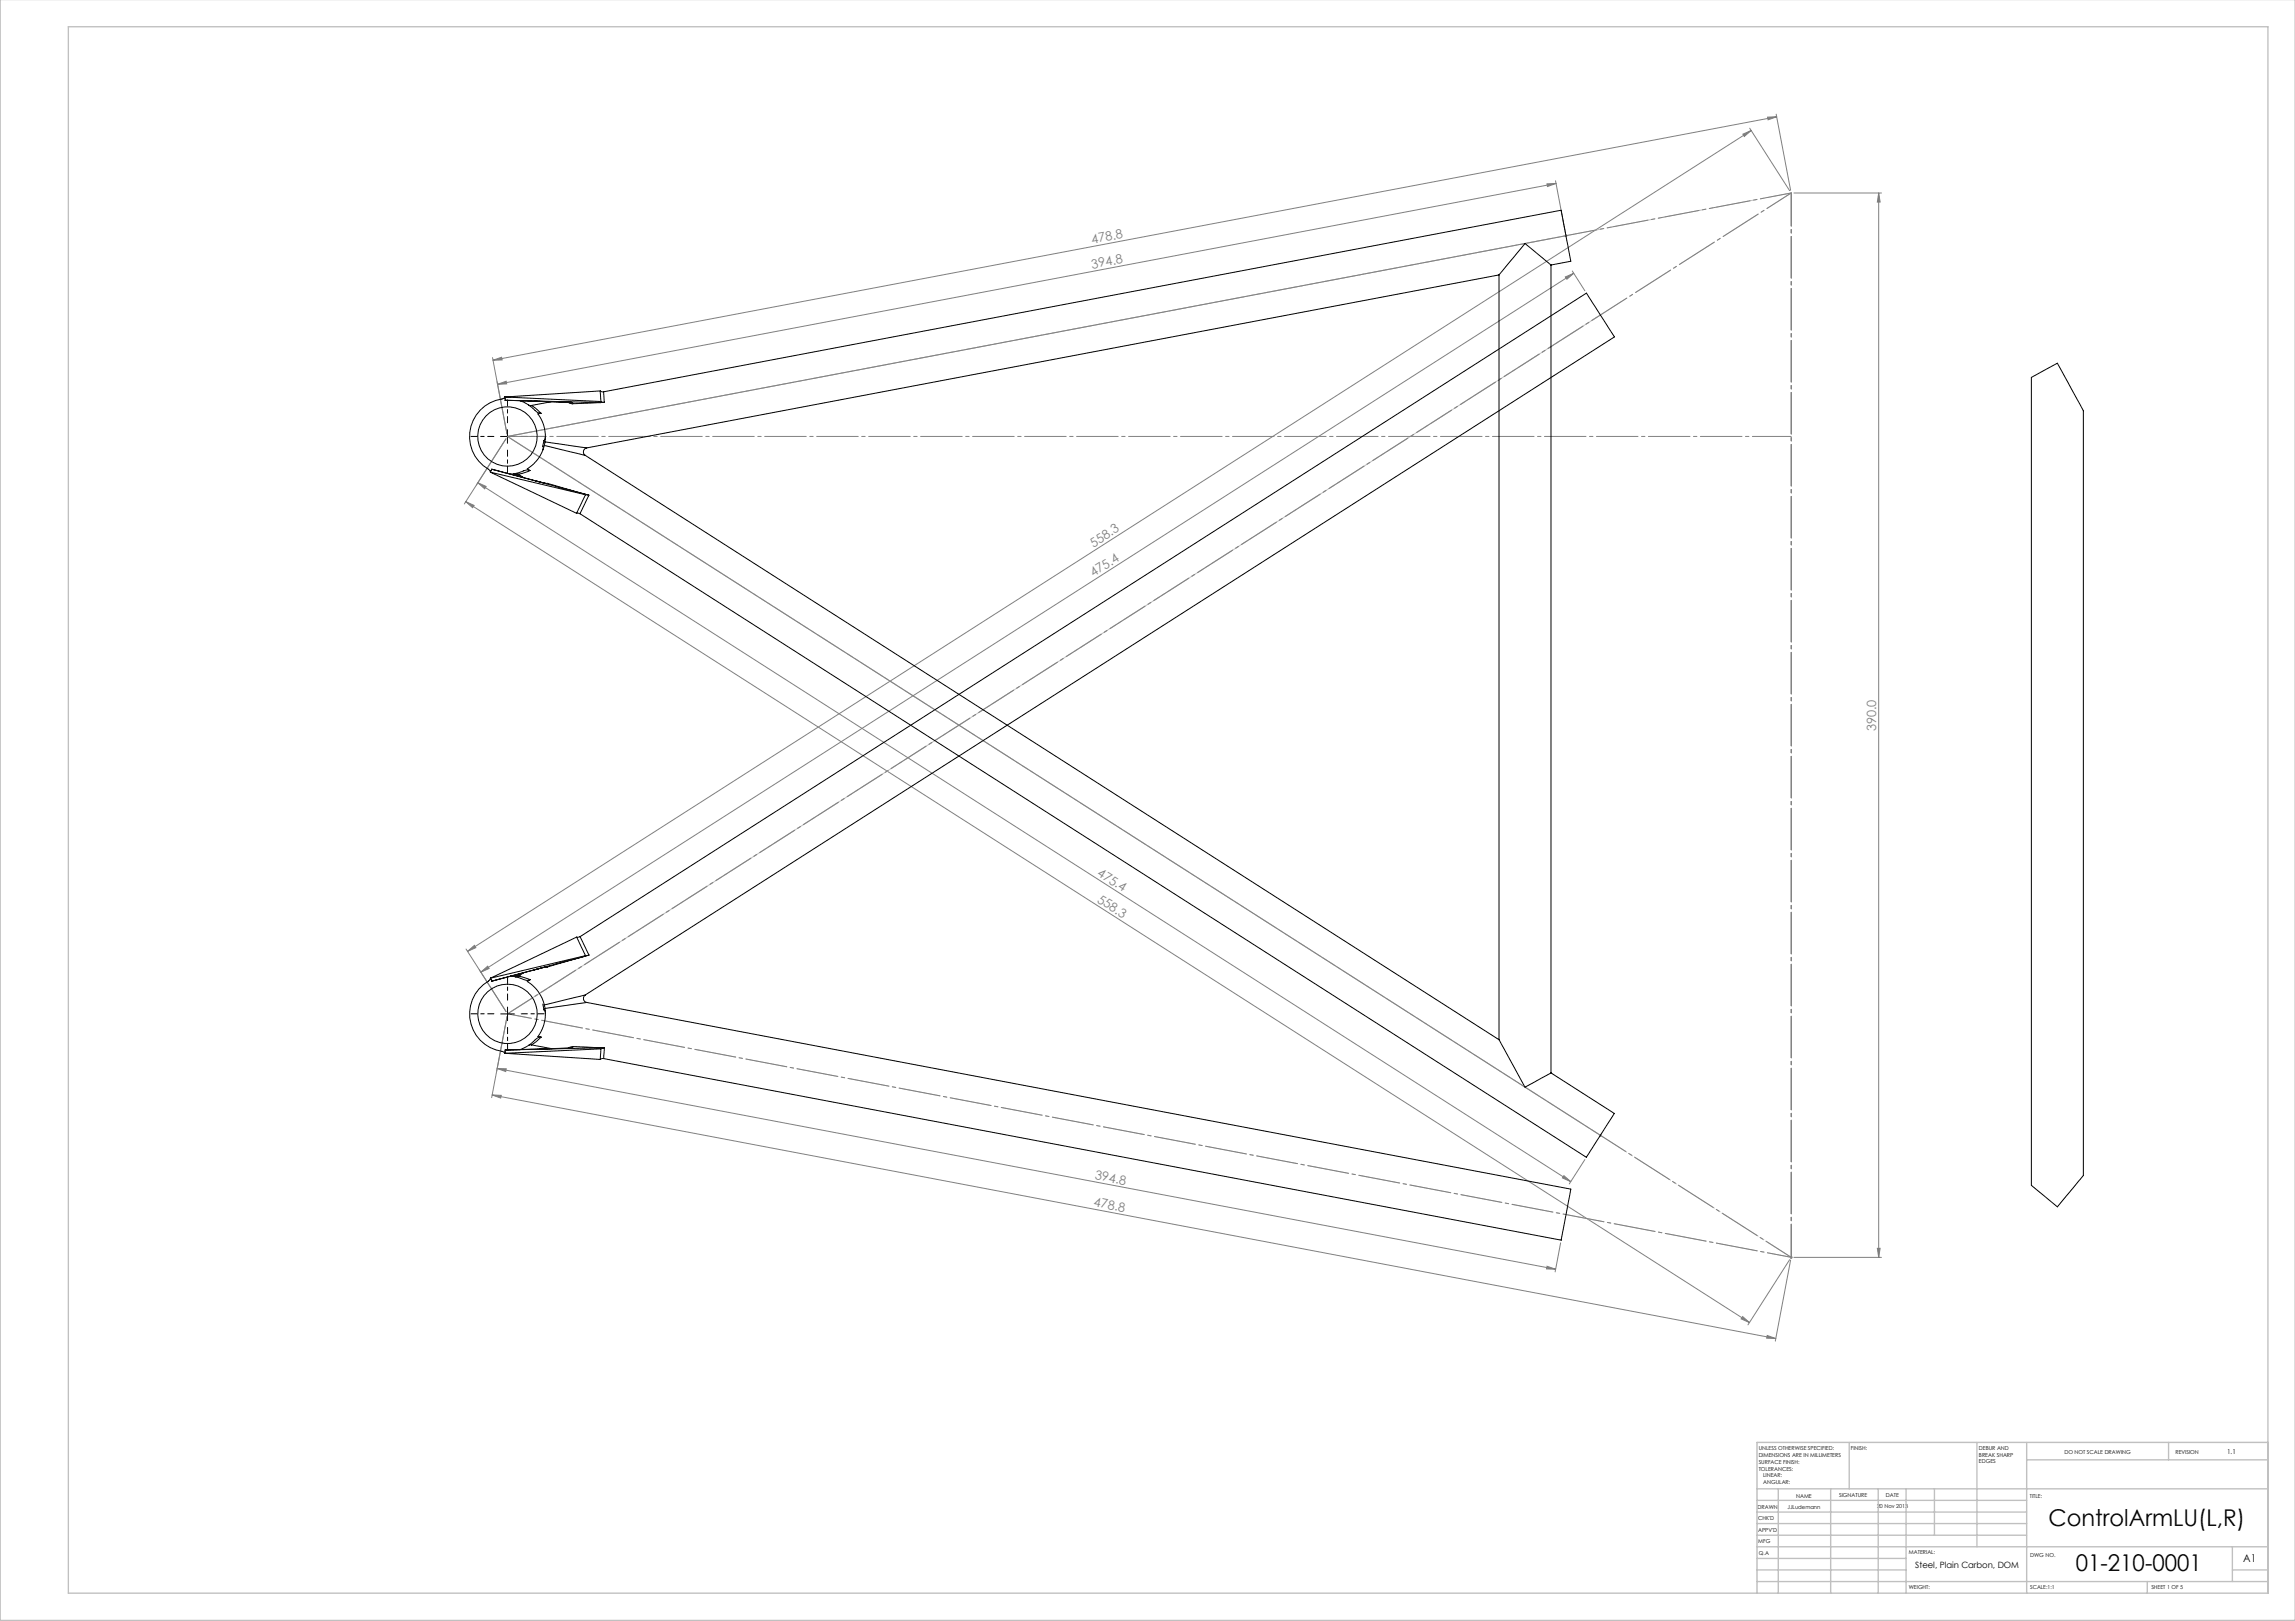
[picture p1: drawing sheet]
<svg xmlns="http://www.w3.org/2000/svg" width="841mm" height="594mm" viewBox="0 0 841 594" stroke-linecap="round" stroke-linejoin="round" font-family="sans-serif">
<defs><g id="words">
<g font-size="8.5">
<text x="750.7" y="559.1">ControlArmLU(L,R)</text>
<text x="760.7" y="575.5">01-210-0001</text>
</g>
<g font-size="4.7" fill="#808080">
<text x="400.2" y="89.3" transform="rotate(-11 400.2 89.3)">478.8</text>
<text x="400.2" y="98.4" transform="rotate(-11 400.2 98.4)">394.8</text>
<text x="400.7" y="200.7" transform="rotate(-33 400.7 200.7)">558.3</text>
<text x="400.7" y="211.5" transform="rotate(-33 400.7 211.5)">475.4</text>
<text x="687.5" y="268" transform="rotate(-90 687.5 268)">390.0</text>
<text x="401.8" y="320.6" transform="rotate(33 401.8 320.6)">475.4</text>
<text x="401.8" y="330.4" transform="rotate(33 401.8 330.4)">558.3</text>
<text x="401" y="432" transform="rotate(11 401 432)">394.8</text>
<text x="400.6" y="442" transform="rotate(11 400.6 442)">478.8</text>
</g>
<text font-size="3.9" x="822" y="572.4">A1</text>
<text font-size="3.2" x="701.8" y="574.7">Steel, Plain Carbon, DOM</text>
<text font-size="2.5" x="816.1" y="532.9">1.1</text>
<g font-size="2">
<text x="644.5" y="531.4">UNLESS OTHERWISE SPECIFIED:</text>
<text x="644.5" y="533.9">DIMENSIONS ARE IN MILLIMETERS</text>
<text x="678.2" y="531.4">FINISH:</text>
<text x="725.2" y="531.3">DEBUR AND</text>
<text x="725.2" y="533.8">BREAK SHARP</text>
<text x="756.5" y="532.8">DO NOT SCALE DRAWING</text>
<text x="797.2" y="533">REVISION</text>
<text x="644.5" y="536.4">SURFACE FINISH:</text>
<text x="644.5" y="538.9">TOLERANCES:</text>
<text x="725.2" y="536.3">EDGES</text>
<text x="646.1" y="541.4">LINEAR:</text>
<text x="646.1" y="543.9">ANGULAR:</text>
<text x="658.2" y="548.8">NAME</text>
<text x="673.9" y="548.7">SIGNATURE</text>
<text x="691.1" y="548.7">DATE</text>
<text x="743.8" y="549">TITLE:</text>
<text x="644.1" y="552.9">DRAWN</text>
<text x="644.3" y="557.1">CHK'D</text>
<text x="655" y="552.9">JJLudemann</text>
<text x="687.8" y="552.7">20 Nov 2013</text>
<text x="644.3" y="561.2">APPV'D</text>
<text x="644.3" y="565.6">MFG</text>
<text x="644.5" y="569.9">Q.A</text>
<text x="699.5" y="569.3">MATERIAL:</text>
<text x="744" y="570.4">DWG NO.</text>
<text x="699.5" y="582.3">WEIGHT:</text>
<text x="744" y="582.4">SCALE:1:1</text>
<text x="788.4" y="582.4">SHEET 1 OF 5</text>
</g>
</g></defs>
<g fill="none" stroke="#808080" stroke-width=".37">
<path d="M638.7 49.2l3-1.4-2.5 2.2zM641.2 47l14.6 22.9M641.7 47.8l-470.4 300.8M647.7 42.9l3.4-.1-3.2 1.1zM650.9 41.8l5.3 27.9M651.1 42.8l-470.4 89.2M566.9 67.4l3.3-.2-3.1 1.2zM570 66.2l3.7 19.2M570.2 67.2l-387.9 73.6M657.4 70.7h32.1M688.4 70.7l.6 3.3h-1zM688.4 70.7v390.1"/>
<path d="M573.3 86.4h1.1M573.5 86l.7 .7M573.8 85.9v1M573.8 86.4l-387.9 73.5 400.6 256.1M574.2 86l-.7 .7M576.2 99.3l4.6 7.3M573.6 101.5l3.1-1.4-2.5 2.2zM576.7 100.1l-400.5 256.1M180.5 131l5.3 28M180.7 132l3.1-1.1 .2 1zM182.3 140.8l3.2-1.1 .2 1zM175.1 176.9l400.5 256.1"/>
<path d="M175.1 176.9l3.1 1.4-.6 .8zM185.4 160.8l-15.3 23.9M170.7 183.8l3 1.4-.5 .8zM170.7 183.8l470.4 300.8M170.8 347.8l14.7 22.9M171.3 348.6l2.5-2.2 .6 .9zM176.2 356.2l2.5-2.2 .5 .9zM185.8 372.5l-5.6 29.7M182.2 391.5l387.9 73.6M182.2 391.5l3.3 .1-.2 1.1zM180.3 401.2l3.4 .2-.2 1zM180.3 401.2l470.4 89.3"/>
<path d="M585.9 416h1.1M586.1 415.7l.7 .7M586.5 415.5v1.1M586.8 415.7l-.7 .7M573.1 430.8l2.5 2.2-3-1.3zM580.8 424.9l-5.7 8.9M571.9 455.4l-2 10.7M688 457.4h1l-.6 3.4zM566.9 464l3.2 1.1-3.4-.1zM655.8 461.6l-15.3 23.9M655.9 460.8h1M656 460.4l.7 .7"/>
<path d="M656.2 461.7l-5.6 29.7M656.4 460.3v.9M656.7 460.4l-.7 .7M657.4 460.8h32.1M638.6 482.5l2.5 2.1-3.1-1.3zM647.6 489.4l3.1 1.1-3.3-.1z"/>
</g>
<path d="M186 159.9l470.4-89.2" fill="none" stroke="#c0c0c0" stroke-width=".37" stroke-dasharray="15.2 1.3 1.3 1.3" stroke-dashoffset="6.3"/>
<path d="M656.4 70.7v390" fill="none" stroke="#c0c0c0" stroke-width=".37" stroke-dasharray="15.2 1.3 1.3 1.3" stroke-dashoffset="3.1"/>
<path d="M656.4 70.7l-470.4 300.8M656.4 460.7l-470.4-300.8" fill="none" stroke="#c0c0c0" stroke-width=".37" stroke-dasharray="15.2 1.3 1.3 1.3" stroke-dashoffset="4.7"/>
<path d="M186 371.5l470.4 89.2" fill="none" stroke="#c0c0c0" stroke-width=".37" stroke-dasharray="15.2 1.3 1.3 1.3" stroke-dashoffset="6.4"/>
<path d="M186 159.9l387.9-73.5" fill="none" stroke="#c0c0c0" stroke-width=".37" stroke-dasharray="15.2 1.3 1.3 1.3" stroke-dashoffset=".7"/>
<path d="M586.5 115.4l-400.5 256.1M186 159.9l400.5 256.1" fill="none" stroke="#c0c0c0" stroke-width=".37" stroke-dasharray="15.2 1.3 1.3 1.3" stroke-dashoffset="-1.5"/>
<g fill="none" stroke="#c0c0c0" stroke-width=".5">
<path d="M.1 0v593.8h841M25 9.8h806.1v574h-806.1zM677.7 528.6v17M724.5 528.6v38.2M742.7 528.6v55.2M742.7 534.9h88.4M794.7 528.6v6.3M831.1 528.6h-187.2v55.2M643.9 545.6h187.2M643.9 558.3h98.8M643.9 554.1h98.8M643.9 549.8h98.8"/>
<path d="M651.7 545.6v38.2M670.8 545.6v38.2M688.3 545.6v38.2M698.5 545.6v38.2M708.9 545.6v17M643.9 579.5h187.2M643.9 562.6h98.8M643.9 575.3h54.6M643.9 571.1h54.6M643.9 566.8h187.2M786.9 579.5v4.3M818.1 575.3h13"/>
<path d="M818.1 566.8v12.7"/>
</g>
<path d="M181 159.9h-8.4M186 154.9v-8.4M191 159.9h8.4M186 164.9v8.4M181 371.5h-8.4M186 376.5v8.4M186 366.5v-8.4M191 371.5h8.4" fill="none" stroke="#000" stroke-width=".37" stroke-dasharray="15.2 1.3 1.3 1.3" stroke-dashoffset="12.9"/>
<path d="M183.4 159.9h5.1M185.9 157.4v5M183.5 371.5h5M186 369v5" fill="none" stroke="#000" stroke-width=".37"/>
<path d="M186 159.9h470.4" fill="none" stroke="#808080" stroke-width=".37" stroke-dasharray="15.2 1.3 1.3 1.3" stroke-dashoffset="1"/>
<path d="M656.4 70.7v390M656.4 460.7v-390" fill="none" stroke="#808080" stroke-width=".37" stroke-dasharray="15.2 1.3 1.3 1.3" stroke-dashoffset="3.1"/>
<path d="M573.9 86.4l82.5-15.7" fill="none" stroke="#808080" stroke-width=".37" stroke-dasharray="15.2 1.3 1.3 1.3" stroke-dashoffset="3.7"/>
<path d="M586.5 416l69.9 44.7" fill="none" stroke="#808080" stroke-width=".37" stroke-dasharray="15.2 1.3 1.3 1.3" stroke-dashoffset="4.2"/>
<path d="M186 371.5l470.4 89.2" fill="none" stroke="#808080" stroke-width=".37" stroke-dasharray="15.2 1.3 1.3 1.3" stroke-dashoffset="6.3"/>
<path d="M656.4 70.7l-470.4 300.8" fill="none" stroke="#808080" stroke-width=".37" stroke-dasharray="15.2 1.3 1.3 1.3" stroke-dashoffset="4.7"/>
<g fill="#808080">
<path d="M638.6 482.5l2.5 2.1-3.1-1.3zM170.7 183.8l3 1.4-.5 .8z"/>
<path d="M182.3 140.8l3.2-1.1 .2 1zM566.9 67.4l3.3-.2-3.1 1.2z"/>
<path d="M180.7 132l3.1-1.1 .2 1zM647.7 42.9l3.4-.1-3.2 1.1z"/>
<path d="M638.7 49.2l3-1.4-2.5 2.2zM171.3 348.6l2.5-2.2 .6 .9z"/>
<path d="M688.4 70.7l.6 3.3h-1zM688 457.4h1l-.6 3.4z"/>
<path d="M180.3 401.2l3.4 .2-.2 1zM647.6 489.4l3.1 1.1-3.3-.1z"/>
<path d="M176.2 356.2l2.5-2.2 .5 .9zM573.6 101.5l3.1-1.4-2.5 2.2z"/>
<path d="M175.1 176.9l3.1 1.4-.6 .8zM573.1 430.8l2.5 2.2-3-1.3z"/>
<path d="M182.2 391.5l3.3 .1-.2 1.1zM566.9 464l3.2 1.1-3.4-.1z"/>
</g>
<g fill="none" stroke="#000" stroke-width=".37">
<path d="M568.4 97.1l7.2-1.4-3.5-18.7-350.9 66.6M568.4 97.1l-9.6-7.9-9.5 11.5M568.4 97.1v296.1M549.3 100.7l-334.3 63.4M549.3 100.7v280.3M744.4 138.3l9.5-5.2 9.5 17.4v280.2l-9.5 11.5-9.5-7.8zM185 145.5l34.9-2.2 .3 3.8M185 145.5l-.4 .5a14.1 14.1 0 0 0-12.3 11.3 14.1 14.1 0 0 0 7.2 15.1l.2 .6M185 145.5l.1 1.2M185 145.5l35.2 1.6M185.1 146.7h1.2a8.9 8.9 0 0 1 6.5 1.1l2.7 2.1a3.3 3.3 0 0 0 2.8 1.5M185.1 146.7l35.1 .8"/>
<path d="M190.6 146.9l5.4 .1M193.6 148.4l1.1 .2M194.7 148.6l1.7 1.1 1.9 1.7M196 147l13 .4M198.3 151.4l-1.2 .3a13.8 13.8 0 0 1 2.6 10.2M202 147.2l-7.3 1.4M209 147.4l.5 .2-1.2-.1 1.5 .4M209 147.4l.8 .2v.3M209 147.4h.1M220 143.3l1.2 .3M220.2 147.5l-10.4 .4M220.2 147.1l1.3 .4"/>
<path d="M221.2 143.6l.3 3.9M221.5 147.5h-1.3M179.7 173l31.6 15.1 3.3-6.8M179.7 173l34.9 8.3M180.2 171.9l7 1.9M180.2 171.9l34.4 9.2M180.2 171.9l-.5 1.1M187.2 173.8l12.4 3.3M188.1 173.7l2.5 .6M188.2 173.7l2.3 .5M188.9 173.5l1 .3M190 173.8l1.8 1.2"/>
<path d="M194.2 172.4a8 8 0 0 0-4.6 .9l-2.4 .5M194.2 172.4l-4.2 1.3M199.5 163.2a13.8 13.8 0 0 1-6.3 8.6l1 .6M199.5 163.2l15 3.7M199.6 177.1l.7 .1M199.6 177.1h1M199.6 177.1h.1M199.7 161.9l-.2 1.3M199.7 161.9l15.3 2.2M199.8 160.2v.3a5.8 5.8 0 0 0-.7 3.7l-.2 .7M200.6 177.1l14 4M200.6 177.1l-.5 .1"/>
<path d="M214.5 166.9l334.8 214.1M215 164.1a1.5 1.5 0 0 0-1.2 1.2 1.5 1.5 0 0 0 .7 1.6M211.4 188.1h.9l369 236 10.3-16.1-23.2-14.8M214.6 181.3l1.2 .2M214.6 181.1l1.2 .4M215.8 181.5l-3.2 6.6M179.7 358.5l-.2 .6a14.1 14.1 0 0 0-7.2 15.1 14.1 14.1 0 0 0 12.3 11.3l.4 .5M179.7 358.5l.5 1M187.2 357.7l-7 1.8M187.2 357.7l4.1 1a2.97 2.97 0 0 0 2.9 .3M190 357.7l4.2 1.3M190.7 357.2l-2.5 .6 2.3-.5"/>
<path d="M191.8 356.5l-1.9 1.2-1 .3M194.2 359l-1 .7a13.5 13.5 0 0 1 6.3 8.6M199.7 354.4h.1M199.7 354.4l-3.9 1M199.7 354.4l-12.5 3.3M200.2 354.3h.4M200.3 354.3l-.6 .1M200.6 354.3l-.9 .1M212.5 343.2l-1.1 .2M212.5 343.2l368.8-235.8 10.3 16.1-377.1 241.1M212.6 343.4l3.2 6.6M214.6 350.2l-3.3-6.8-31.6 15.1"/>
<path d="M214.6 350.2l-34.9 8.3M214.6 350.3l-14 4M214.6 350.3l-34.4 9.2M215.8 350l-1.2 .3M215.8 350l-1.2 .2M198.9 367.9l.4 2.2 .4 .3 .2 .9M199.5 368.3l.2 1.2M199.7 369.5a14.3 14.3 0 0 1-2.6 10.3l1.2 .2M214.5 364.6a1.51 1.51 0 0 0-.7 1.5 1.51 1.51 0 0 0 1.2 1.2M214.5 364.6l-15 3.7M215 367.3l360.6 68.4-3.5 18.7-350.9-66.5M215 367.3l-15.3 2.2"/>
<path d="M185.1 384.8l-.1 1.2M194.8 382.9l-1.1 .2M194.8 382.9l7.2 1.3M198.3 380a3.2 3.2 0 0 0-2.8 1.6l-2.7 2a9.1 9.1 0 0 1-6.5 1.2h-1.2M198.3 380l-3.5 2.9M209 384.1l-11.1 .3M209 384.1l-18.4 .5M209 384.1h.1M209.8 383.5l-1.5 .5 1.2-.1-.5 .2M209.8 383.5l10.4 .5M209.8 383.5v.4l-.8 .2M220.2 384.3l-.2 3.9-35-2.2"/>
<path d="M220.2 384.3l-35.2 1.7M220.2 384h1.3M220.2 384l-35.1 .8M221.2 387.9l-1.2 .3M221.5 384l-1.3 .3M221.5 384l-.3 3.9M549.3 381l9.5 17.4 9.6-5.2"/>
<circle cx="186" cy="160" r="10.9"/>
<circle cx="186" cy="371.5" r="10.9"/>
</g>
<use href="#words"/>
</svg>
